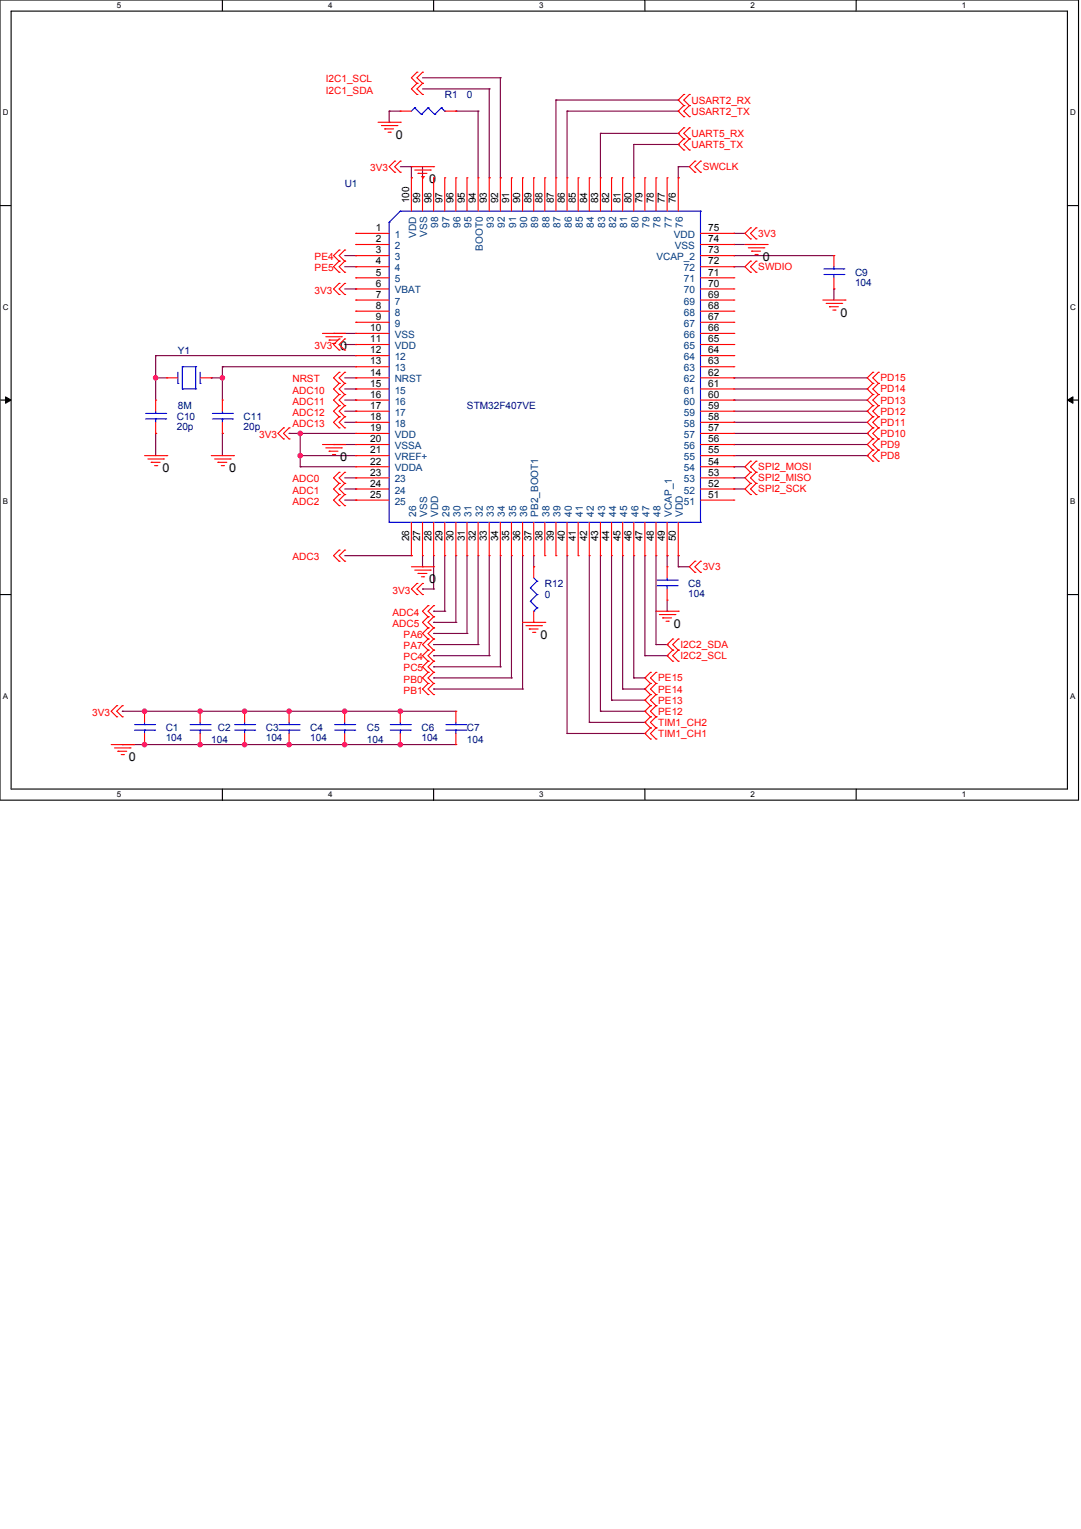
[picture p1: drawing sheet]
<svg xmlns="http://www.w3.org/2000/svg" width="210mm" height="297mm" viewBox="0 0 210 297" stroke-linecap="round" stroke-linejoin="round" font-family="sans-serif">
<defs><g id="words">
<g font-size="2.4">
<text x="76.9" y="27">0</text>
<text x="83.3" y="35.6">0</text>
<text x="148.1" y="50.7">0</text>
<text x="163.2" y="61.5">0</text>
<text x="66.1" y="68">0</text>
<text x="66.1" y="89.6">0</text>
<text x="31.5" y="91.8">0</text>
<text x="44.5" y="91.8">0</text>
<text x="83.3" y="113.3">0</text>
<text x="104.9" y="124.1">0</text>
<text x="130.8" y="122">0</text>
<text x="25" y="147.9">0</text>
</g>
<g font-size="1.9" fill="#f00">
<text x="63.3" y="16">I2C1_SCL</text>
<text x="63.3" y="18.2">I2C1_SDA</text>
<text x="134.3" y="22.3">USART2_TX</text>
<text x="134.3" y="20.1">USART2_RX</text>
<text x="134.3" y="28.7">UART5_TX</text>
<text x="134.3" y="26.6">UART5_RX</text>
<text x="71.9" y="33.3">3V3</text>
<text x="136.4" y="33.1">SWCLK</text>
<text x="147.2" y="46">3V3</text>
<text x="61.1" y="50.6">PE4</text>
<text x="61.1" y="52.7">PE5</text>
<text x="147.2" y="52.5">SWDIO</text>
<text x="61.1" y="57">3V3</text>
<text x="61.1" y="67.8">3V3</text>
<text x="56.8" y="76.5">ADC10</text>
<text x="56.8" y="74.3">NRST</text>
<text x="171" y="74.1">PD15</text>
<text x="171" y="76.2">PD14</text>
<text x="56.8" y="78.6">ADC11</text>
<text x="56.8" y="80.8">ADC12</text>
<text x="56.8" y="82.9">ADC13</text>
<text x="171" y="78.4">PD13</text>
<text x="171" y="80.6">PD12</text>
<text x="171" y="82.7">PD11</text>
<text x="50.3" y="85.1">3V3</text>
<text x="171" y="84.9">PD10</text>
<text x="171" y="87">PD9</text>
<text x="171" y="89.2">PD8</text>
<text x="56.8" y="93.7">ADC0</text>
<text x="56.8" y="95.9">ADC1</text>
<text x="147.2" y="95.7">SPI2_SCK</text>
<text x="147.2" y="93.5">SPI2_MISO</text>
<text x="147.2" y="91.4">SPI2_MOSI</text>
<text x="56.8" y="98.1">ADC2</text>
<text x="56.8" y="108.8">ADC3</text>
<text x="136.4" y="110.8">3V3</text>
<text x="76.2" y="115.3">3V3</text>
<text x="76.2" y="119.6">ADC4</text>
<text x="76.2" y="121.8">ADC5</text>
<text x="78.4" y="124">PA6</text>
<text x="132.1" y="125.9">I2C2_SDA</text>
<text x="78.4" y="126.1">PA7</text>
<text x="78.4" y="128.3">PC4</text>
<text x="78.4" y="130.4">PC5</text>
<text x="132.1" y="128.1">I2C2_SCL</text>
<text x="78.4" y="132.6">PB0</text>
<text x="78.4" y="134.8">PB1</text>
<text x="127.8" y="132.4">PE15</text>
<text x="127.8" y="134.5">PE14</text>
<text x="127.8" y="136.7">PE13</text>
<text x="17.9" y="139.1">3V3</text>
<text x="127.8" y="138.9">PE12</text>
<text x="127.8" y="141">TIM1_CH2</text>
<text x="127.8" y="143.2">TIM1_CH1</text>
</g>
<g font-size="1.9" fill="#000080">
<text x="86.4" y="19">R1</text>
<text x="90.7" y="19">0</text>
<text x="66.9" y="36.3">U1</text>
<text x="166" y="53.6">C9</text>
<text x="166" y="55.5">104</text>
<text x="34.5" y="68.7">Y1</text>
<text x="34.3" y="81.6">C10</text>
<text x="34.3" y="83.6">20p</text>
<text x="34.5" y="79.5">8M</text>
<text x="47.3" y="81.6">C11</text>
<text x="47.3" y="83.6">20p</text>
<text x="90.7" y="79.5">STM32F407VE</text>
<text x="105.8" y="114">R12</text>
<text x="105.8" y="116.2">0</text>
<text x="133.6" y="114">C8</text>
<text x="133.6" y="116">104</text>
<text x="32.2" y="142.1">C1</text>
<text x="42.3" y="142.1">C2</text>
<text x="51.6" y="142.1">C3</text>
<text x="60.2" y="142.1">C4</text>
<text x="71.2" y="142.1">C5</text>
<text x="81.8" y="142.1">C6</text>
<text x="90.7" y="142.1">C7</text>
<text x="32.2" y="144">104</text>
<text x="41" y="144.3">104</text>
<text x="51.6" y="144">104</text>
<text x="60.2" y="144">104</text>
<text x="71.2" y="144.3">104</text>
<text x="81.8" y="144">104</text>
<text x="90.7" y="144.3">104</text>
</g>
<g font-size="1.9">
<text x="79.4" y="39.5" transform="rotate(-90 79.4 39.5)">100</text>
<text x="81.6" y="39.5" transform="rotate(-90 81.6 39.5)">99</text>
<text x="83.8" y="39.5" transform="rotate(-90 83.8 39.5)">98</text>
<text x="85.9" y="39.5" transform="rotate(-90 85.9 39.5)">97</text>
<text x="88.1" y="39.5" transform="rotate(-90 88.1 39.5)">96</text>
<text x="90.2" y="39.5" transform="rotate(-90 90.2 39.5)">95</text>
<text x="92.4" y="39.5" transform="rotate(-90 92.4 39.5)">94</text>
<text x="94.6" y="39.5" transform="rotate(-90 94.6 39.5)">93</text>
<text x="96.7" y="39.5" transform="rotate(-90 96.7 39.5)">92</text>
<text x="98.9" y="39.5" transform="rotate(-90 98.9 39.5)">91</text>
<text x="101" y="39.5" transform="rotate(-90 101 39.5)">90</text>
<text x="103.2" y="39.5" transform="rotate(-90 103.2 39.5)">89</text>
<text x="105.4" y="39.5" transform="rotate(-90 105.4 39.5)">88</text>
<text x="107.5" y="39.5" transform="rotate(-90 107.5 39.5)">87</text>
<text x="109.7" y="39.5" transform="rotate(-90 109.7 39.5)">86</text>
<text x="111.8" y="39.5" transform="rotate(-90 111.8 39.5)">85</text>
<text x="114" y="39.5" transform="rotate(-90 114 39.5)">84</text>
<text x="116.1" y="39.5" transform="rotate(-90 116.1 39.5)">83</text>
<text x="118.3" y="39.5" transform="rotate(-90 118.3 39.5)">82</text>
<text x="120.5" y="39.5" transform="rotate(-90 120.5 39.5)">81</text>
<text x="122.6" y="39.5" transform="rotate(-90 122.6 39.5)">80</text>
<text x="124.8" y="39.5" transform="rotate(-90 124.8 39.5)">79</text>
<text x="126.9" y="39.5" transform="rotate(-90 126.9 39.5)">78</text>
<text x="129.1" y="39.5" transform="rotate(-90 129.1 39.5)">77</text>
<text x="131.3" y="39.5" transform="rotate(-90 131.3 39.5)">76</text>
<text x="73" y="44.9">1</text>
<text x="73" y="47.1">2</text>
<text x="137.5" y="47.1">74</text>
<text x="137.5" y="44.9">75</text>
<text x="73" y="49.2">3</text>
<text x="73" y="51.4">4</text>
<text x="73" y="53.5">5</text>
<text x="137.5" y="53.5">71</text>
<text x="137.5" y="51.4">72</text>
<text x="137.5" y="49.2">73</text>
<text x="73" y="55.7">6</text>
<text x="73" y="57.9">7</text>
<text x="137.5" y="57.9">69</text>
<text x="137.5" y="55.7">70</text>
<text x="71.9" y="64.3">10</text>
<text x="73" y="60">8</text>
<text x="73" y="62.2">9</text>
<text x="137.5" y="64.3">66</text>
<text x="137.5" y="62.2">67</text>
<text x="137.5" y="60">68</text>
<text x="71.9" y="66.5">11</text>
<text x="71.9" y="68.7">12</text>
<text x="71.9" y="70.8">13</text>
<text x="137.5" y="70.8">63</text>
<text x="137.5" y="68.7">64</text>
<text x="137.5" y="66.5">65</text>
<text x="71.9" y="73">14</text>
<text x="71.9" y="75.1">15</text>
<text x="71.9" y="77.3">16</text>
<text x="137.5" y="77.3">60</text>
<text x="137.5" y="75.1">61</text>
<text x="137.5" y="73">62</text>
<text x="71.9" y="79.4">17</text>
<text x="71.9" y="81.6">18</text>
<text x="71.9" y="83.8">19</text>
<text x="137.5" y="83.8">57</text>
<text x="137.5" y="81.6">58</text>
<text x="137.5" y="79.4">59</text>
<text x="71.9" y="85.9">20</text>
<text x="71.9" y="88.1">21</text>
<text x="137.5" y="88.1">55</text>
<text x="137.5" y="85.9">56</text>
<text x="71.9" y="90.2">22</text>
<text x="71.9" y="92.4">23</text>
<text x="71.9" y="94.6">24</text>
<text x="137.5" y="94.6">52</text>
<text x="137.5" y="92.4">53</text>
<text x="137.5" y="90.2">54</text>
<text x="71.9" y="96.7">25</text>
<text x="137.5" y="96.7">51</text>
<text x="79.4" y="105.2" transform="rotate(-90 79.4 105.2)">26</text>
<text x="81.6" y="105.2" transform="rotate(-90 81.6 105.2)">27</text>
<text x="83.8" y="105.2" transform="rotate(-90 83.8 105.2)">28</text>
<text x="85.9" y="105.2" transform="rotate(-90 85.9 105.2)">29</text>
<text x="88.1" y="105.2" transform="rotate(-90 88.1 105.2)">30</text>
<text x="90.2" y="105.2" transform="rotate(-90 90.2 105.2)">31</text>
<text x="92.4" y="105.2" transform="rotate(-90 92.4 105.2)">32</text>
<text x="94.6" y="105.2" transform="rotate(-90 94.6 105.2)">33</text>
<text x="96.7" y="105.2" transform="rotate(-90 96.7 105.2)">34</text>
<text x="98.9" y="105.2" transform="rotate(-90 98.9 105.2)">35</text>
<text x="101" y="105.2" transform="rotate(-90 101 105.2)">36</text>
<text x="103.2" y="105.2" transform="rotate(-90 103.2 105.2)">37</text>
<text x="105.4" y="105.2" transform="rotate(-90 105.4 105.2)">38</text>
<text x="107.5" y="105.2" transform="rotate(-90 107.5 105.2)">39</text>
<text x="109.7" y="105.2" transform="rotate(-90 109.7 105.2)">40</text>
<text x="111.8" y="105.2" transform="rotate(-90 111.8 105.2)">41</text>
<text x="114" y="105.2" transform="rotate(-90 114 105.2)">42</text>
<text x="116.1" y="105.2" transform="rotate(-90 116.1 105.2)">43</text>
<text x="118.3" y="105.2" transform="rotate(-90 118.3 105.2)">44</text>
<text x="120.5" y="105.2" transform="rotate(-90 120.5 105.2)">45</text>
<text x="122.6" y="105.2" transform="rotate(-90 122.6 105.2)">46</text>
<text x="124.8" y="105.2" transform="rotate(-90 124.8 105.2)">47</text>
<text x="126.9" y="105.2" transform="rotate(-90 126.9 105.2)">48</text>
<text x="129.1" y="105.2" transform="rotate(-90 129.1 105.2)">49</text>
<text x="131.3" y="105.2" transform="rotate(-90 131.3 105.2)">50</text>
</g>
<g font-size="1.9" fill="#004080">
<text x="76.6" y="46.2">1</text>
<text x="80.8" y="46.2" transform="rotate(-90 80.8 46.2)">VDD</text>
<text x="82.9" y="46" transform="rotate(-90 82.9 46)">VSS</text>
<text x="85.1" y="44.3" transform="rotate(-90 85.1 44.3)">98</text>
<text x="87.3" y="44.3" transform="rotate(-90 87.3 44.3)">97</text>
<text x="89.4" y="44.3" transform="rotate(-90 89.4 44.3)">96</text>
<text x="91.6" y="44.3" transform="rotate(-90 91.6 44.3)">95</text>
<text x="95.9" y="44.3" transform="rotate(-90 95.9 44.3)">93</text>
<text x="98.1" y="44.3" transform="rotate(-90 98.1 44.3)">92</text>
<text x="100.2" y="44.3" transform="rotate(-90 100.2 44.3)">91</text>
<text x="102.4" y="44.3" transform="rotate(-90 102.4 44.3)">90</text>
<text x="104.5" y="44.3" transform="rotate(-90 104.5 44.3)">89</text>
<text x="106.7" y="44.3" transform="rotate(-90 106.7 44.3)">88</text>
<text x="108.8" y="44.3" transform="rotate(-90 108.8 44.3)">87</text>
<text x="111" y="44.3" transform="rotate(-90 111 44.3)">86</text>
<text x="113.2" y="44.3" transform="rotate(-90 113.2 44.3)">85</text>
<text x="115.3" y="44.3" transform="rotate(-90 115.3 44.3)">84</text>
<text x="117.5" y="44.3" transform="rotate(-90 117.5 44.3)">83</text>
<text x="119.6" y="44.3" transform="rotate(-90 119.6 44.3)">82</text>
<text x="121.8" y="44.3" transform="rotate(-90 121.8 44.3)">81</text>
<text x="124" y="44.3" transform="rotate(-90 124 44.3)">80</text>
<text x="126.1" y="44.3" transform="rotate(-90 126.1 44.3)">79</text>
<text x="128.3" y="44.3" transform="rotate(-90 128.3 44.3)">78</text>
<text x="130.4" y="44.3" transform="rotate(-90 130.4 44.3)">77</text>
<text x="130.8" y="46.2">VDD</text>
<text x="132.6" y="44.3" transform="rotate(-90 132.6 44.3)">76</text>
<text x="76.6" y="48.4">2</text>
<text x="76.6" y="50.5">3</text>
<text x="76.6" y="52.7">4</text>
<text x="93.7" y="48.7" transform="rotate(-90 93.7 48.7)">BOOT0</text>
<text x="127.5" y="50.5">VCAP_2</text>
<text x="131" y="48.4">VSS</text>
<text x="132.8" y="52.7">72</text>
<text x="76.6" y="54.9">5</text>
<text x="76.6" y="57">VBAT</text>
<text x="76.6" y="59.2">7</text>
<text x="132.8" y="59.2">69</text>
<text x="132.8" y="57">70</text>
<text x="132.8" y="54.9">71</text>
<text x="76.6" y="61.3">8</text>
<text x="76.6" y="63.5">9</text>
<text x="76.6" y="65.7">VSS</text>
<text x="132.8" y="65.7">66</text>
<text x="132.8" y="63.5">67</text>
<text x="132.8" y="61.3">68</text>
<text x="76.6" y="67.8">VDD</text>
<text x="76.6" y="70">12</text>
<text x="132.8" y="70">64</text>
<text x="132.8" y="67.8">65</text>
<text x="76.6" y="72.1">13</text>
<text x="76.6" y="74.3">NRST</text>
<text x="76.6" y="76.4">15</text>
<text x="132.8" y="76.4">61</text>
<text x="132.8" y="74.3">62</text>
<text x="132.8" y="72.1">63</text>
<text x="76.6" y="78.6">16</text>
<text x="76.6" y="80.8">17</text>
<text x="76.6" y="82.9">18</text>
<text x="132.8" y="82.9">58</text>
<text x="132.8" y="80.8">59</text>
<text x="132.8" y="78.6">60</text>
<text x="76.6" y="85.1">VDD</text>
<text x="76.6" y="87.2">VSSA</text>
<text x="76.6" y="89.4">VREF+</text>
<text x="132.8" y="89.4">55</text>
<text x="132.8" y="87.2">56</text>
<text x="132.8" y="85.1">57</text>
<text x="76.6" y="91.6">VDDA</text>
<text x="76.6" y="93.7">23</text>
<text x="76.6" y="95.9">24</text>
<text x="132.8" y="95.9">52</text>
<text x="132.8" y="93.7">53</text>
<text x="132.8" y="91.6">54</text>
<text x="76.6" y="98">25</text>
<text x="80.8" y="100.4" transform="rotate(-90 80.8 100.4)">26</text>
<text x="82.9" y="100.4" transform="rotate(-90 82.9 100.4)">VSS</text>
<text x="85.1" y="100.4" transform="rotate(-90 85.1 100.4)">VDD</text>
<text x="87.3" y="100.4" transform="rotate(-90 87.3 100.4)">29</text>
<text x="89.4" y="100.4" transform="rotate(-90 89.4 100.4)">30</text>
<text x="91.6" y="100.4" transform="rotate(-90 91.6 100.4)">31</text>
<text x="93.7" y="100.4" transform="rotate(-90 93.7 100.4)">32</text>
<text x="95.9" y="100.4" transform="rotate(-90 95.9 100.4)">33</text>
<text x="98.1" y="100.4" transform="rotate(-90 98.1 100.4)">34</text>
<text x="100.2" y="100.4" transform="rotate(-90 100.2 100.4)">35</text>
<text x="102.4" y="100.4" transform="rotate(-90 102.4 100.4)">36</text>
<text x="104.5" y="100.4" transform="rotate(-90 104.5 100.4)">PB2_BOOT1</text>
<text x="106.7" y="100.4" transform="rotate(-90 106.7 100.4)">38</text>
<text x="108.8" y="100.4" transform="rotate(-90 108.8 100.4)">39</text>
<text x="111" y="100.4" transform="rotate(-90 111 100.4)">40</text>
<text x="113.2" y="100.4" transform="rotate(-90 113.2 100.4)">41</text>
<text x="115.3" y="100.4" transform="rotate(-90 115.3 100.4)">42</text>
<text x="117.5" y="100.4" transform="rotate(-90 117.5 100.4)">43</text>
<text x="119.6" y="100.4" transform="rotate(-90 119.6 100.4)">44</text>
<text x="121.8" y="100.4" transform="rotate(-90 121.8 100.4)">45</text>
<text x="124" y="100.4" transform="rotate(-90 124 100.4)">46</text>
<text x="126.1" y="100.4" transform="rotate(-90 126.1 100.4)">47</text>
<text x="128.3" y="100.4" transform="rotate(-90 128.3 100.4)">48</text>
<text x="130.4" y="100.4" transform="rotate(-90 130.4 100.4)">VCAP_1</text>
<text x="132.6" y="100.4" transform="rotate(-90 132.6 100.4)">VDD</text>
<text x="132.8" y="98">51</text>
</g>
<g font-size="1.5">
<text x="22.7" y="1.6">5</text>
<text x="63.7" y="1.6">4</text>
<text x="104.7" y="1.6">3</text>
<text x="145.7" y="1.6">2</text>
<text x="186.8" y="1.6">1</text>
<text x=".5" y="22.4">D</text>
<text x="207.8" y="22.4">D</text>
<text x=".5" y="60.2">C</text>
<text x="207.8" y="60.2">C</text>
<text x=".5" y="98">B</text>
<text x="207.8" y="98">B</text>
<text x=".5" y="135.8">A</text>
<text x="207.8" y="135.8">A</text>
<text x="22.7" y="154.9">5</text>
<text x="63.7" y="154.9">4</text>
<text x="104.7" y="154.9">3</text>
<text x="145.7" y="154.9">2</text>
<text x="186.8" y="154.9">1</text>
</g>
</g></defs>
<path d="M0 0h209.4v155.4h-209.4zM2.2 2.2h205.1v151.1h-205.1z" fill="none" stroke="#000" stroke-width=".22"/>
<g fill="#fff">
<path d="M22.7 .2h.8v1.7h-.8z"/>
<path d="M22.7 153.5h.8v1.7h-.8z"/>
</g>
<path d="M43.2 0v2.2M43.2 153.3v2.1" fill="none" stroke="#000" stroke-width=".22"/>
<g fill="#fff">
<path d="M63.7 .2h.9v1.7h-.9z"/>
<path d="M63.7 153.5h.9v1.7h-.9z"/>
</g>
<path d="M84.2 0v2.2M84.2 153.3v2.1" fill="none" stroke="#000" stroke-width=".22"/>
<g fill="#fff">
<path d="M104.7 .2h.9v1.7h-.9z"/>
<path d="M104.7 153.5h.9v1.7h-.9z"/>
</g>
<path d="M125.2 0v2.2M125.2 153.3v2.1" fill="none" stroke="#000" stroke-width=".22"/>
<g fill="#fff">
<path d="M145.7 .2h.9v1.7h-.9z"/>
<path d="M145.7 153.5h.9v1.7h-.9z"/>
</g>
<path d="M166.2 0v2.2M166.2 153.3v2.1" fill="none" stroke="#000" stroke-width=".22"/>
<g fill="#fff">
<path d="M186.8 .2h.8v1.7h-.8z"/>
<path d="M186.8 153.5h.8v1.7h-.8z"/>
<path d="M.5 21.1h1.2v1.7h-1.2z"/>
<path d="M207.8 21.1h1.1v1.7h-1.1z"/>
<path d="M.5 58.8h1.2v1.7h-1.2z"/>
<path d="M207.8 58.8h1.1v1.7h-1.1z"/>
</g>
<path d="M0 39.9h2.2M207.3 39.9h2.1" fill="none" stroke="#000" stroke-width=".22"/>
<g fill="#fff">
<path d="M.5 96.6h1.1v1.7h-1.1z"/>
<path d="M207.8 96.6h1v1.7h-1z"/>
</g>
<path d="M0 77.7h2.2M207.3 77.7h2.1" fill="none" stroke="#000" stroke-width=".22"/>
<path d="M1.1 77.1l1.1 .6-1.1 .6zM207.3 77.7l1-.6v1.2z" fill="#000"/>
<path d="M1.1 77.1l1.1 .6-1.1 .6zM207.3 77.7l1-.6v1.2z" fill="none" stroke="#000" stroke-width=".19"/>
<g fill="#fff">
<path d="M.5 134.4h1.1v1.7h-1.1z"/>
<path d="M207.8 134.4h1v1.7h-1z"/>
</g>
<path d="M0 115.5h2.2M207.3 115.5h2.1" fill="none" stroke="#000" stroke-width=".22"/>
<path d="M30.2 73.4h.1M30.2 73.4h2.2M30.2 73.4v4.3" fill="none" stroke="#800040" stroke-width=".22"/>
<circle cx="30.2" cy="73.4" r=".43" fill="#f0f"/>
<circle cx="30.2" cy="73.4" r=".43" fill="none" stroke="#f0f" stroke-width=".22"/>
<path d="M43.2 73.4h.1M43.2 73.4v4.3M30.2 84.2h.1M30.2 84.2v4.3M43.2 84.2h.1M43.2 84.2v4.3" fill="none" stroke="#800040" stroke-width=".22"/>
<circle cx="43.2" cy="73.4" r=".43" fill="#f0f"/>
<circle cx="43.2" cy="73.4" r=".43" fill="none" stroke="#f0f" stroke-width=".22"/>
<path d="M30.2 69.1h.1M30.2 69.1h38.9M41 73.4h.1M41 73.4h2.2M43.2 71.2h.1M43.2 71.2h25.9M23.7 144.7h.1M23.7 144.7h4.4M38.9 144.7h.1M38.9 144.7h8.6" fill="none" stroke="#800040" stroke-width=".22"/>
<circle cx="38.9" cy="144.6" r=".43" fill="#f0f"/>
<circle cx="38.9" cy="144.6" r=".43" fill="none" stroke="#f0f" stroke-width=".22"/>
<path d="M28.1 144.7h.1M28.1 144.7h10.8" fill="none" stroke="#800040" stroke-width=".22"/>
<circle cx="28.1" cy="144.6" r=".43" fill="#f0f"/>
<circle cx="28.1" cy="144.6" r=".43" fill="none" stroke="#f0f" stroke-width=".22"/>
<path d="M47.5 144.7h.1M47.5 144.7h8.6" fill="none" stroke="#800040" stroke-width=".22"/>
<circle cx="47.5" cy="144.6" r=".43" fill="#f0f"/>
<circle cx="47.5" cy="144.6" r=".43" fill="none" stroke="#f0f" stroke-width=".22"/>
<path d="M77.7 144.7h.1M77.7 144.7h10.8" fill="none" stroke="#800040" stroke-width=".22"/>
<circle cx="77.7" cy="144.6" r=".43" fill="#f0f"/>
<circle cx="77.7" cy="144.6" r=".43" fill="none" stroke="#f0f" stroke-width=".22"/>
<path d="M56.1 144.7h.1M56.1 144.7h10.8" fill="none" stroke="#800040" stroke-width=".22"/>
<circle cx="56.1" cy="144.6" r=".43" fill="#f0f"/>
<circle cx="56.1" cy="144.6" r=".43" fill="none" stroke="#f0f" stroke-width=".22"/>
<path d="M23.7 138.2h.1M23.7 138.2h15.2M28.1 138.2h.1" fill="none" stroke="#800040" stroke-width=".22"/>
<circle cx="28.1" cy="138.2" r=".43" fill="#f0f"/>
<circle cx="28.1" cy="138.2" r=".43" fill="none" stroke="#f0f" stroke-width=".22"/>
<path d="M56.1 138.2h.1M56.1 138.2h10.8" fill="none" stroke="#800040" stroke-width=".22"/>
<circle cx="56.1" cy="138.2" r=".43" fill="#f0f"/>
<circle cx="56.1" cy="138.2" r=".43" fill="none" stroke="#f0f" stroke-width=".22"/>
<path d="M77.7 138.2h.1M77.7 138.2h10.8" fill="none" stroke="#800040" stroke-width=".22"/>
<circle cx="77.7" cy="138.2" r=".43" fill="#f0f"/>
<circle cx="77.7" cy="138.2" r=".43" fill="none" stroke="#f0f" stroke-width=".22"/>
<path d="M38.9 138.2h.1M38.9 138.2h8.6" fill="none" stroke="#800040" stroke-width=".22"/>
<circle cx="38.9" cy="138.2" r=".43" fill="#f0f"/>
<circle cx="38.9" cy="138.2" r=".43" fill="none" stroke="#f0f" stroke-width=".22"/>
<path d="M47.5 138.2h.1M47.5 138.2h8.6" fill="none" stroke="#800040" stroke-width=".22"/>
<circle cx="47.5" cy="138.2" r=".43" fill="#f0f"/>
<circle cx="47.5" cy="138.2" r=".43" fill="none" stroke="#f0f" stroke-width=".22"/>
<g fill="none" stroke="#800040" stroke-width=".22">
<path d="M82 34.5h.1M82 32.4v2.1M66.9 56.1h2.2M69.1 56.1h.1M142.5 49.7h.1M142.5 47.5h.1M142.5 49.7h19.4M142.5 47.5h4.3M161.9 56.1h.1M161.9 56.1v2.2M30.2 69.1h.1M30.2 69.1v4.3"/>
<path d="M43.2 71.2h.1M43.2 71.2v2.2M64.8 64.8h.1M64.8 64.8h4.3M66.9 66.9h2.2M66.9 75.6h2.2M66.9 77.7h2.2M66.9 79.9h2.2M69.1 66.9h.1M69.1 75.6h.1M69.1 77.7h.1M69.1 79.9h.1"/>
<path d="M58.3 84.2h.1M58.3 84.2h10.8M64.8 86.4h.1M64.8 86.4h4.3M66.9 82h2.2M66.9 92.8h2.2M66.9 95h2.2M66.9 97.2h2.2M69.1 82h.1M69.1 92.8h.1M69.1 95h.1M69.1 97.2h.1"/>
<path d="M66.9 108h13M79.9 108h.1M82 110.1h.1M82 108v2.1M129.5 118.7h.1M129.5 108h.1M129.5 108v2.1M129.5 116.6v2.1"/>
</g>
<circle cx="58.3" cy="84.2" r=".43" fill="#f0f"/>
<circle cx="58.3" cy="84.2" r=".43" fill="none" stroke="#f0f" stroke-width=".22"/>
<path d="M56.1 84.2h.1M56.1 84.2h2.2M58.3 88.5h.1M58.3 84.2h.1M58.3 90.7h.1M58.3 88.5h10.8M58.3 84.2v6.5M58.3 90.7h10.8" fill="none" stroke="#800040" stroke-width=".22"/>
<circle cx="58.3" cy="88.5" r=".43" fill="#f0f"/>
<circle cx="58.3" cy="88.5" r=".43" fill="none" stroke="#f0f" stroke-width=".22"/>
<path d="M66.9 144.7h.1M66.9 144.7h10.8" fill="none" stroke="#800040" stroke-width=".22"/>
<circle cx="66.9" cy="144.6" r=".43" fill="#f0f"/>
<circle cx="66.9" cy="144.6" r=".43" fill="none" stroke="#f0f" stroke-width=".22"/>
<path d="M66.9 138.2h.1M66.9 138.2h10.8" fill="none" stroke="#800040" stroke-width=".22"/>
<circle cx="66.9" cy="138.2" r=".43" fill="#f0f"/>
<circle cx="66.9" cy="138.2" r=".43" fill="none" stroke="#f0f" stroke-width=".22"/>
<g fill="none" stroke="#800040" stroke-width=".22">
<path d="M82 17.3h13M82 15.1h15.2M95 17.3h.1M95 17.3v17.2M97.2 15.1h.1M97.2 15.1v19.4M107.9 19.4h.1M107.9 19.4v15.1M107.9 19.4h23.8M131.7 19.4h.1M75.6 21.6h.1M75.6 23.7h.1"/>
<path d="M75.6 21.6h2.1M75.6 21.6v2.1M77.7 32.4h2.2M79.9 32.4h.1M79.9 34.5h.1M79.9 32.4v2.1M88.5 21.6h.1M88.5 21.6h4.3M92.8 21.6h.1M92.8 21.6v12.9M95 34.5h.1M97.2 34.5h.1"/>
<path d="M110.1 21.6h.1M110.1 21.6v12.9M110.1 21.6h21.6M116.6 25.9h.1M116.6 25.9v8.6M116.6 25.9h15.1M123.1 28.1h.1M123.1 28.1v6.4M123.1 28.1h8.6M131.7 32.4h.1M131.7 34.5h.1M131.7 28.1h.1"/>
<path d="M131.7 25.9h.1M131.7 21.6h.1M131.7 32.4v2.1M131.7 32.4h2.2M66.9 51.8h2.2M66.9 49.7h2.2M69.1 51.8h.1M69.1 49.7h.1M142.5 51.8h.1M142.5 45.3h.1M142.5 51.8h2.2M142.5 45.3h2.2"/>
<path d="M66.9 73.4h2.2M69.1 73.4h.1M142.5 73.4h.1M142.5 77.7h.1M142.5 73.4h25.9M142.5 75.6h25.9M142.5 77.7h25.9M142.5 79.9h25.9M168.4 75.6h.1M168.4 79.9h.1M142.5 90.7h.1M142.5 92.8h.1"/>
<path d="M142.5 95h.1M142.5 82h.1M142.5 86.4h.1M142.5 90.7h2.2M142.5 92.8h2.2M142.5 95h2.2M142.5 82h25.9M142.5 84.2h25.9M142.5 86.4h25.9M142.5 88.5h25.9M168.4 84.2h.1M168.4 88.5h.1"/>
<path d="M82 114.4h.1M82 114.4h2.2M84.2 114.4h.1M84.2 118.7h.1M84.2 108v6.4M84.2 118.7h2.2M86.4 118.7h.1M86.4 108v10.7M88.5 108v12.9M90.7 108v15.1M92.8 108v17.2M95 108v19.4"/>
<path d="M97.2 108v21.5M99.3 108v23.7M101.5 108v25.9M103.6 110.1h.1M103.6 108v2.1M110.1 108v34.5M114.4 108v32.3M116.6 108v30.2M118.7 108v28M120.9 108v25.9M123.1 108v23.7M125.2 108v19.4"/>
<path d="M127.4 108v17.2M131.7 110.1h.1M131.7 108h.1M131.7 110.1h2.2M131.7 108v2.1M84.2 120.9h.1M84.2 123.1h.1M84.2 125.2h.1M84.2 127.4h.1M84.2 129.5h.1M84.2 131.7h.1M84.2 133.9h.1"/>
<path d="M84.2 125.2h8.6M84.2 127.4h10.8M84.2 131.7h15.1M84.2 133.9h17.3M84.2 120.9h4.3M84.2 123.1h6.5M84.2 129.5h13M88.5 120.9h.1M90.7 123.1h.1M92.8 125.2h.1M95 127.4h.1M97.2 129.5h.1"/>
<path d="M99.3 131.7h.1M101.5 133.9h.1M116.6 138.2h.1M116.6 138.2h8.6M118.7 136h.1M118.7 136h6.5M120.9 133.9h.1M120.9 133.9h4.3M123.1 131.7h.1M123.1 131.7h2.1M125.2 127.4h.1M125.2 131.7h.1"/>
<path d="M125.2 133.9h.1M125.2 136h.1M125.2 138.2h.1M125.2 127.4h4.3M127.4 125.2h.1M127.4 125.2h2.1M129.5 125.2h.1M129.5 127.4h.1M110.1 142.5h.1M110.1 142.5h15.1M114.4 140.3h.1M114.4 140.3h10.8"/>
<path d="M125.2 140.3h.1M125.2 142.5h.1"/>
</g>
<g fill="none" stroke="#f00" stroke-width=".22">
<path d="M81 16.2h.1M81 18.4h.1M81 14h.1M81 16.2l-1.1 1.1 1.1 1.1M81 14l-1.1 1.1 1.1 1.1M82 16.2h.1M82 18.4h.1M82 14h.1M82 16.2l-1 1.1 1 1.1M82 14l-1 1.1 1 1.1M132.8 18.4h.1M132.8 18.4l-1.1 1 1.1 1.1"/>
<path d="M133.9 18.4h.1M133.9 18.4l-1.1 1 1.1 1.1M73.4 23.7h4.3M74.1 24.4h3M74.7 25h.1M74.7 25h1.7M75.3 25.7h.5M75.8 25.7h.1M76.6 31.3h.1M76.6 33.5h.1M76.6 31.3l-1 1.1 1 1.1M77.1 24.4h.1"/>
<path d="M77.7 23.7h.1M77.7 31.3h.1M77.7 33.5h.1M77.7 21.6h.1M77.7 31.3l-1.1 1.1 1.1 1.1M77.7 21.6h2.2M79.9 34.5h.1M79.9 32.4h4.3M79.9 34.5v6.5M80.5 33h3.1M81.2 33.7h.1M81.2 33.7h1.7"/>
<path d="M81.8 34.3h.5M82 34.5h.1M82 34.5v6.5M82.3 34.3h.1M83.6 33h.1M84.2 32.4h.1M84.2 34.5h.1M84.2 34.5v6.5M86.4 34.5h.1M86.4 34.5v6.5M86.4 21.6h2.1M88.5 34.5h.1"/>
<path d="M88.5 21.6h.1M88.5 34.5v6.5M90.7 34.5h.1M90.7 34.5v6.5M92.8 34.5h.1M92.8 34.5v6.5M95 34.5h.1M95 34.5v6.5M97.2 34.5h.1M97.2 34.5v6.5M99.3 34.5h.1M99.3 34.5v6.5"/>
<path d="M101.5 34.5h.1M101.5 34.5v6.5M103.6 34.5h.1M103.6 34.5v6.5M105.8 34.5h.1M105.8 34.5v6.5M107.9 34.5h.1M107.9 34.5v6.5M110.1 34.5h.1M110.1 34.5v6.5M112.3 34.5h.1M112.3 34.5v6.5"/>
<path d="M114.4 34.5h.1M114.4 34.5v6.5M116.6 34.5h.1M116.6 34.5v6.5M118.7 34.5h.1M118.7 34.5v6.5M120.9 34.5h.1M120.9 34.5v6.5M123.1 34.5h.1M123.1 34.5v6.5M125.2 34.5h.1M125.2 34.5v6.5"/>
<path d="M127.4 34.5h.1M127.4 34.5v6.5M129.5 34.5h.1M129.5 34.5v6.5M131.7 34.5h.1M131.7 34.5v6.5M132.8 27h.1M132.8 29.1h.1M132.8 24.8h.1M132.8 20.5h.1M132.8 22.7h.1M132.8 24.8l-1.1 1.1 1.1 1.1"/>
<path d="M132.8 27l-1.1 1.1 1.1 1M132.8 20.5l-1.1 1.1 1.1 1.1M133.9 29.1h.1M133.9 27h.1M133.9 24.8h.1M133.9 22.7h.1M133.9 20.5h.1M133.9 27l-1.1 1.1 1.1 1M133.9 24.8l-1.1 1.1 1.1 1.1M133.9 20.5l-1.1 1.1 1.1 1.1M134.9 31.3h.1M134.9 33.5h.1"/>
<path d="M134.9 31.3l-1 1.1 1 1.1M136 33.5h.1M136 31.3h.1M136 31.3l-1.1 1.1 1.1 1.1M65.8 55.1h.1M65.8 57.2h.1M65.8 48.6h.1M65.8 50.7h.1M65.8 52.9h.1M65.8 55.1l-1 1 1 1.1M65.8 48.6l-1 1.1 1 1M65.8 50.7l-1 1.1 1 1.1"/>
<path d="M66.9 55.1h.1M66.9 57.2h.1M66.9 48.6h.1M66.9 50.7h.1M66.9 52.9h.1M66.9 55.1l-1.1 1 1.1 1.1M66.9 48.6l-1.1 1.1 1.1 1M66.9 50.7l-1.1 1.1 1.1 1.1M69.1 45.3h.1M69.1 47.5h.1M69.1 49.7h.1M69.1 51.8h.1"/>
<path d="M69.1 54h.1M69.1 56.1h.1M69.1 58.3h.1M69.1 58.3h6.5M69.1 47.5h6.5M69.1 45.3h6.5M69.1 49.7h6.5M69.1 51.8h6.5M69.1 54h6.5M69.1 56.1h6.5M136 58.3h6.5M136 47.5h6.5"/>
<path d="M136 45.3h6.5M136 49.7h6.5M136 51.8h6.5M136 54h6.5M136 56.1h6.5M142.5 58.3h.1M142.5 56.1h.1M142.5 54h.1M142.5 51.8h.1M142.5 49.7h.1M142.5 47.5h.1M142.5 45.3h.1"/>
<path d="M144.7 47.5h4.3M145.3 48.1h3M145.7 50.7h.1M145.7 52.9h.1M145.7 44.3h.1M145.7 46.4h.1M145.7 50.7l-1 1.1 1 1.1M145.7 44.3l-1 1 1 1.1M145.9 48.8h.1M145.9 48.8h1.8M146.6 49.4h.4M146.8 52.9h.1"/>
<path d="M146.8 50.7h.1M146.8 46.4h.1M146.8 44.3h.1M146.8 50.7l-1.1 1.1 1.1 1.1M146.8 44.3l-1.1 1 1.1 1.1M147 49.4h.1M148.3 48.1h.1M149 47.5h.1M159.8 58.3h4.3M160.4 58.9h3M161.1 59.6h.1M161.1 59.6h1.7"/>
<path d="M161.9 49.7h.1M161.9 56.1h.1M161.9 49.7v2.1M161.9 54v2.1M163.4 58.9h.1M164.1 58.3h.1M30.2 77.7h.1M30.2 77.7v2.2M32.4 73.4h.1M32.4 73.4h2.1M38.9 73.4h2.1M41 73.4h.1"/>
<path d="M43.2 77.7h.1M43.2 77.7v2.2M62.6 64.8h4.3M63.3 65.4h3M63.9 66.1h.1M63.9 66.1h1.7M64.6 66.7h.4M65 66.7h.1M65.8 65.8h.1M65.8 68h.1M65.8 74.5h.1M65.8 76.6h.1"/>
<path d="M65.8 78.8h.1M65.8 72.3h.1M65.8 65.8l-1 1.1 1 1.1M65.8 74.5l-1 1.1 1 1M65.8 76.6l-1 1.1 1 1.1M65.8 78.8l-1 1.1 1 1.1M65.8 72.3l-1 1.1 1 1.1M66.3 65.4h.1M66.9 64.8h.1M66.9 65.8h.1M66.9 68h.1M66.9 74.5h.1"/>
<path d="M66.9 76.6h.1M66.9 78.8h.1M66.9 72.3h.1M66.9 65.8l-1.1 1.1 1.1 1.1M66.9 74.5l-1.1 1.1 1.1 1M66.9 76.6l-1.1 1.1 1.1 1.1M66.9 78.8l-1.1 1.1 1.1 1.1M66.9 72.3l-1.1 1.1 1.1 1.1M69.1 60.5h.1M69.1 62.6h.1M69.1 64.8h.1M69.1 66.9h.1"/>
<path d="M69.1 69.1h.1M69.1 71.2h.1M69.1 73.4h.1M69.1 75.6h.1M69.1 77.7h.1M69.1 79.9h.1M69.1 64.8h6.5M69.1 60.5h6.5M69.1 62.6h6.5M69.1 66.9h6.5M69.1 69.1h6.5M69.1 71.2h6.5"/>
<path d="M69.1 73.4h6.5M69.1 75.6h6.5M69.1 77.7h6.5M69.1 79.9h6.5M136 64.8h6.5M136 60.5h6.5M136 62.6h6.5M136 66.9h6.5M136 69.1h6.5M136 71.2h6.5M136 73.4h6.5M136 75.6h6.5"/>
<path d="M136 77.7h6.5M136 79.9h6.5M142.5 79.9h.1M142.5 77.7h.1M142.5 75.6h.1M142.5 73.4h.1M142.5 71.2h.1M142.5 69.1h.1M142.5 66.9h.1M142.5 64.8h.1M142.5 62.6h.1M142.5 60.5h.1"/>
<path d="M161.7 60.2h.4M162.1 60.2h.1M169.5 72.3h.1M169.5 74.5h.1M169.5 76.6h.1M169.5 78.8h.1M169.5 74.5l-1.1 1.1 1.1 1M169.5 72.3l-1.1 1.1 1.1 1.1M169.5 76.6l-1.1 1.1 1.1 1.1M169.5 78.8l-1.1 1.1 1.1 1.1M170.6 74.5h.1M170.6 72.3h.1"/>
<path d="M170.6 76.6h.1M170.6 78.8h.1M170.6 74.5l-1.1 1.1 1.1 1M170.6 72.3l-1.1 1.1 1.1 1.1M170.6 76.6l-1.1 1.1 1.1 1.1M170.6 78.8l-1.1 1.1 1.1 1.1M28.1 88.5h4.3M28.7 89.2h3M29.4 89.8h.1M29.4 89.8h1.7M30 90.5h.4M30.2 84.2h.1"/>
<path d="M30.2 82v2.2M30.4 90.5h.1M31.7 89.2h.1M32.4 88.5h.1M41 88.5h4.3M41.7 89.2h3M42.3 89.8h.1M42.3 89.8h1.7M43 90.5h.4M43.2 84.2h.1M43.2 82v2.2M43.4 90.5h.1"/>
<path d="M44.7 89.2h.1M45.3 88.5h.1M55.1 83.1h.1M55.1 85.3h.1M55.1 83.1l-1.1 1.1 1.1 1.1M56.1 83.1h.1M56.1 85.3h.1M56.1 83.1l-1 1.1 1 1.1M62.6 86.4h4.3M63.3 87h3M63.9 87.7h.1M63.9 87.7h1.7"/>
<path d="M64.6 88.3h.4M65 88.3h.1M65.8 81h.1M65.8 83.1h.1M65.8 91.8h.1M65.8 93.9h.1M65.8 96.1h.1M65.8 98.2h.1M65.8 93.9l-1 1.1 1 1.1M65.8 81l-1 1 1 1.1M65.8 91.8l-1 1 1 1.1M65.8 96.1l-1 1.1 1 1"/>
<path d="M66.3 87h.1M66.9 86.4h.1M66.9 81h.1M66.9 83.1h.1M66.9 91.8h.1M66.9 93.9h.1M66.9 96.1h.1M66.9 98.2h.1M66.9 93.9l-1.1 1.1 1.1 1.1M66.9 81l-1.1 1 1.1 1.1M66.9 91.8l-1.1 1 1.1 1.1M66.9 96.1l-1.1 1.1 1.1 1"/>
<path d="M69.1 82h.1M69.1 84.2h.1M69.1 86.4h.1M69.1 88.5h.1M69.1 90.7h.1M69.1 92.8h.1M69.1 95h.1M69.1 97.2h.1M69.1 88.5h6.5M69.1 86.4h6.5M69.1 82h6.5M69.1 84.2h6.5"/>
<path d="M69.1 90.7h6.5M69.1 92.8h6.5M69.1 95h6.5M69.1 97.2h6.5M136 88.5h6.5M136 86.4h6.5M136 82h6.5M136 84.2h6.5M136 90.7h6.5M136 92.8h6.5M136 95h6.5M136 97.2h6.5"/>
<path d="M142.5 97.2h.1M142.5 95h.1M142.5 92.8h.1M142.5 90.7h.1M142.5 88.5h.1M142.5 86.4h.1M142.5 84.2h.1M142.5 82h.1M145.7 93.9h.1M145.7 96.1h.1M145.7 91.8h.1M145.7 89.6h.1"/>
<path d="M145.7 93.9l-1 1.1 1 1.1M145.7 91.8l-1 1 1 1.1M145.7 89.6l-1 1.1 1 1.1M146.8 96.1h.1M146.8 93.9h.1M146.8 91.8h.1M146.8 89.6h.1M146.8 93.9l-1.1 1.1 1.1 1.1M146.8 91.8l-1.1 1 1.1 1.1M146.8 89.6l-1.1 1.1 1.1 1.1M169.5 81h.1M169.5 83.1h.1"/>
<path d="M169.5 85.3h.1M169.5 87.4h.1M169.5 89.6h.1M169.5 85.3l-1.1 1.1 1.1 1M169.5 81l-1.1 1 1.1 1.1M169.5 83.1l-1.1 1.1 1.1 1.1M169.5 87.4l-1.1 1.1 1.1 1.1M170.6 81h.1M170.6 83.1h.1M170.6 85.3h.1M170.6 87.4h.1M170.6 89.6h.1"/>
<path d="M170.6 85.3l-1.1 1.1 1.1 1M170.6 87.4l-1.1 1.1 1.1 1.1M170.6 81l-1.1 1 1.1 1.1M170.6 83.1l-1.1 1.1 1.1 1.1M65.8 106.9h.1M65.8 109h.1M65.8 106.9l-1 1.1 1 1M66.9 106.9h.1M66.9 109h.1M66.9 106.9l-1.1 1.1 1.1 1M79.9 108h.1M79.9 110.1h4.3"/>
<path d="M79.9 101.5v6.5M80.5 110.8h3.1M81 113.3h.1M81 115.5h.1M81 113.3l-1.1 1.1 1.1 1.1M81.2 111.4h.1M81.2 111.4h1.7M81.8 112.1h.5M82 113.3h.1M82 115.5h.1M82 108h.1M82 113.3l-1 1.1 1 1.1"/>
<path d="M82 101.5v6.5M82.3 112.1h.1M83.1 117.7h.1M83.1 119.8h.1M83.1 117.7l-1.1 1 1.1 1.1M83.1 119.8l-1.1 1.1 1.1 1.1M83.6 110.8h.1M84.2 110.1h.1M84.2 117.7h.1M84.2 119.8h.1M84.2 108h.1M84.2 117.7l-1.1 1 1.1 1.1"/>
<path d="M84.2 119.8l-1.1 1.1 1.1 1.1M84.2 101.5v6.5M86.4 108h.1M86.4 101.5v6.5M88.5 108h.1M88.5 101.5v6.5M90.7 108h.1M90.7 101.5v6.5M92.8 108h.1M92.8 101.5v6.5M95 108h.1M95 101.5v6.5"/>
<path d="M97.2 108h.1M97.2 101.5v6.5M99.3 108h.1M99.3 101.5v6.5M101.5 108h.1M101.5 101.5v6.5M103.6 108h.1M103.6 110.1h.1M103.6 101.5v6.5M103.6 110.1v2.2M103.6 118.7v2.2M105.8 108h.1"/>
<path d="M105.8 101.5v6.5M107.9 108h.1M107.9 101.5v6.5M110.1 108h.1M110.1 101.5v6.5M112.3 108h.1M112.3 101.5v6.5M114.4 108h.1M114.4 101.5v6.5M116.6 108h.1M116.6 101.5v6.5M118.7 108h.1"/>
<path d="M118.7 101.5v6.5M120.9 108h.1M120.9 101.5v6.5M123.1 108h.1M123.1 101.5v6.5M125.2 108h.1M125.2 101.5v6.5M127.4 108h.1M127.4 118.7h4.3M127.4 101.5v6.5M128 119.4h3.1M129.5 110.1h.1"/>
<path d="M129.5 116.6h.1M129.5 108h.1M129.5 101.5v6.5M129.5 110.1v2.2M129.5 114.4v2.2M131.1 119.4h.1M131.7 118.7h.1M131.7 108h.1M131.7 101.5v6.5M134.9 109h.1M134.9 111.2h.1M134.9 109l-1 1.1 1 1.1"/>
<path d="M136 111.2h.1M136 109h.1M136 109l-1.1 1.1 1.1 1.1M22.7 137.1h.1M22.7 139.3h.1M22.7 137.1l-1.1 1.1 1.1 1.1M23.7 137.1h.1M23.7 139.3h.1M23.7 137.1l-1 1.1 1 1.1M28.1 138.2h.1M28.1 138.2v2.1M38.9 138.2h.1"/>
<path d="M38.9 138.2v2.1M47.5 138.2h.1M47.5 138.2v2.1M56.1 138.2h.1M56.1 138.2v2.1M66.9 138.2h.1M66.9 138.2v2.1M77.7 138.2h.1M77.7 138.2v2.1M83.1 130.6h.1M83.1 132.8h.1M83.1 122h.1"/>
<path d="M83.1 124.1h.1M83.1 126.3h.1M83.1 128.5h.1M83.1 134.9h.1M83.1 124.1l-1.1 1.1 1.1 1.1M83.1 130.6l-1.1 1.1 1.1 1.1M83.1 122l-1.1 1.1 1.1 1M83.1 126.3l-1.1 1.1 1.1 1.1M83.1 128.5l-1.1 1 1.1 1.1M83.1 132.8l-1.1 1.1 1.1 1M84.2 130.6h.1M84.2 132.8h.1"/>
<path d="M84.2 122h.1M84.2 124.1h.1M84.2 126.3h.1M84.2 128.5h.1M84.2 134.9h.1M84.2 130.6l-1.1 1.1 1.1 1.1M84.2 122l-1.1 1.1 1.1 1M84.2 124.1l-1.1 1.1 1.1 1.1M84.2 126.3l-1.1 1.1 1.1 1.1M84.2 128.5l-1.1 1 1.1 1.1M84.2 132.8l-1.1 1.1 1.1 1M88.5 138.2h.1"/>
<path d="M88.5 138.2v2.1M101.5 120.9h4.3M102.1 121.6h3M102.8 122.2h.1M102.8 122.2h1.7M103.4 122.8h.4M103.6 120.9h.1M103.8 122.8h.1M105.1 121.6h.1M105.8 120.9h.1M126.3 130.6h.1M126.3 132.8h.1"/>
<path d="M126.3 134.9h.1M126.3 137.1h.1M126.3 139.3h.1M126.3 130.6l-1.1 1.1 1.1 1.1M126.3 132.8l-1.1 1.1 1.1 1M126.3 134.9l-1.1 1.1 1.1 1.1M126.3 137.1l-1.1 1.1 1.1 1.1M126.3 139.3l-1.1 1 1.1 1.1M127.4 132.8h.1M127.4 130.6h.1M127.4 134.9h.1M127.4 137.1h.1"/>
<path d="M127.4 139.3h.1M127.4 130.6l-1.1 1.1 1.1 1.1M127.4 132.8l-1.1 1.1 1.1 1M127.4 134.9l-1.1 1.1 1.1 1.1M127.4 137.1l-1.1 1.1 1.1 1.1M127.4 139.3l-1.1 1 1.1 1.1M128.7 120h.1M128.7 120h1.7M129.3 120.7h.5M129.8 120.7h.1M130.6 124.1h.1M130.6 126.3h.1"/>
<path d="M130.6 128.5h.1M130.6 124.1l-1.1 1.1 1.1 1.1M130.6 126.3l-1.1 1.1 1.1 1.1M131.7 126.3h.1M131.7 124.1h.1M131.7 128.5h.1M131.7 124.1l-1.1 1.1 1.1 1.1M131.7 126.3l-1.1 1.1 1.1 1.1M21.6 144.7h4.3M22.2 145.3h3.1M22.9 145.9h.1M22.9 145.9h1.7"/>
<path d="M23.5 146.6h.5M24 146.6h.1M25.3 145.3h.1M25.9 144.7h.1M28.1 144.7h.1M28.1 142.5v2.2M38.9 144.7h.1M38.9 142.5v2.2M47.5 144.7h.1M47.5 142.5v2.2M56.1 144.7h.1M56.1 142.5v2.2"/>
<path d="M66.9 144.7h.1M66.9 142.5v2.2M77.7 144.7h.1M77.7 142.5v2.2M88.5 144.7h.1M88.5 142.5v2.2M126.3 141.4h.1M126.3 143.6h.1M126.3 141.4l-1.1 1.1 1.1 1.1M127.4 141.4h.1M127.4 143.6h.1M127.4 141.4l-1.1 1.1 1.1 1.1"/>
</g>
<g fill="none" stroke="#00f" stroke-width=".22">
<path d="M80.5 20.9h.1M80.5 20.9l-.6 .7M80.5 20.9l1.3 1.3M81.8 22.2h.1M83.1 20.9h.1M83.1 20.9l-1.3 1.3M83.1 20.9l1.3 1.3M84.4 22.2h.1M85.7 20.9h.1M85.7 20.9l-1.3 1.3M85.7 20.9l.7 .7M86.4 21.6h.1"/>
<path d="M75.6 43.2h.1M75.6 43.2v58.3M77.7 41h.1M77.7 41h58.3M77.7 41l-2.1 2.2M136 41h.1M136 41v60.5M160 53.3h3.9M160 52.2h3.9M161.9 52.2h.1M161.9 53.3h.1M161.9 51.8v.4"/>
<path d="M161.9 53.3v.7M163.9 53.3h.1M163.9 52.2h.1M30.2 79.9v.4M34.5 74.5h.1M34.5 72.3v2.2M35.4 75.6h.1M35.4 71.2h.1M35.4 71.2v4.4M35.4 75.6h2.6M35.4 71.2h2.6M38 75.6h.1"/>
<path d="M38 71.2h.1M38 71.2v4.4M38.9 74.5h.1M38.9 72.3v2.2M43.2 79.9v.4M28.3 81.4h3.9M28.3 80.3h3.9M30.2 80.3h.1M30.2 81.4h.1M30.2 81.4v.6M32.2 81.4h.1M32.2 80.3h.1"/>
<path d="M41.2 81.4h3.9M41.2 80.3h3.9M43.2 80.3h.1M43.2 81.4h.1M43.2 81.4v.6M45.1 81.4h.1M45.1 80.3h.1M75.6 101.5h.1M75.6 101.5h60.4M103 114.2h.1M103 116.8h.1M103 114.2l1.3 1.3"/>
<path d="M103 116.8l1.3 1.3M103.6 118.7h.1M103.6 112.3l.7 .6M104.3 112.9h.1M104.3 115.5h.1M104.3 118.1h.1M104.3 112.9l-1.3 1.3M104.3 115.5l-1.3 1.3M104.3 118.1l-.7 .6M127.6 113.8h3.9M127.6 112.7h3.9M129.5 112.7h.1"/>
<path d="M129.5 113.8h.1M129.5 112.3v.4M129.5 113.8v.6M131.5 113.8h.1M131.5 112.7h.1M136 101.5h.1M26.1 141.8h3.9M26.1 140.8h3.9M28.1 140.8h.1M28.1 141.8h.1M28.1 140.3v.5M28.1 141.8v.7"/>
<path d="M30 141.8h.1M30 140.8h.1M36.9 141.8h3.9M36.9 140.8h3.9M38.9 140.8h.1M38.9 141.8h.1M38.9 140.3v.5M38.9 141.8v.7M40.8 141.8h.1M40.8 140.8h.1M45.6 141.8h3.8M45.6 140.8h3.8"/>
<path d="M47.5 140.8h.1M47.5 141.8h.1M47.5 140.3v.5M47.5 141.8v.7M49.4 141.8h.1M49.4 140.8h.1M54.2 141.8h3.9M54.2 140.8h3.9M56.1 140.8h.1M56.1 141.8h.1M56.1 140.3v.5M56.1 141.8v.7"/>
<path d="M58.1 141.8h.1M58.1 140.8h.1M65 141.8h3.9M65 140.8h3.9M66.9 140.8h.1M66.9 141.8h.1M66.9 140.3v.5M66.9 141.8v.7M68.9 141.8h.1M68.9 140.8h.1M75.8 141.8h3.9M75.8 140.8h3.9"/>
<path d="M77.7 140.8h.1M77.7 141.8h.1M77.7 140.3v.5M77.7 141.8v.7M79.7 141.8h.1M79.7 140.8h.1M86.6 141.8h3.9M86.6 140.8h3.9M88.5 140.8h.1M88.5 141.8h.1M88.5 140.3v.5M88.5 141.8v.7"/>
<path d="M90.5 141.8h.1M90.5 140.8h.1"/>
</g>
<circle cx="30.2" cy="73.4" r=".43" fill="#f0f"/>
<circle cx="30.2" cy="73.4" r=".43" fill="none" stroke="#f0f" stroke-width=".22"/>
<circle cx="43.2" cy="73.4" r=".43" fill="#f0f"/>
<circle cx="43.2" cy="73.4" r=".43" fill="none" stroke="#f0f" stroke-width=".22"/>
<circle cx="38.9" cy="144.6" r=".43" fill="#f0f"/>
<circle cx="38.9" cy="144.6" r=".43" fill="none" stroke="#f0f" stroke-width=".22"/>
<circle cx="28.1" cy="144.6" r=".43" fill="#f0f"/>
<circle cx="28.1" cy="144.6" r=".43" fill="none" stroke="#f0f" stroke-width=".22"/>
<circle cx="47.5" cy="144.6" r=".43" fill="#f0f"/>
<circle cx="47.5" cy="144.6" r=".43" fill="none" stroke="#f0f" stroke-width=".22"/>
<circle cx="77.7" cy="144.6" r=".43" fill="#f0f"/>
<circle cx="77.7" cy="144.6" r=".43" fill="none" stroke="#f0f" stroke-width=".22"/>
<circle cx="56.1" cy="144.6" r=".43" fill="#f0f"/>
<circle cx="56.1" cy="144.6" r=".43" fill="none" stroke="#f0f" stroke-width=".22"/>
<circle cx="28.1" cy="138.2" r=".43" fill="#f0f"/>
<circle cx="28.1" cy="138.2" r=".43" fill="none" stroke="#f0f" stroke-width=".22"/>
<circle cx="56.1" cy="138.2" r=".43" fill="#f0f"/>
<circle cx="56.1" cy="138.2" r=".43" fill="none" stroke="#f0f" stroke-width=".22"/>
<circle cx="77.7" cy="138.2" r=".43" fill="#f0f"/>
<circle cx="77.7" cy="138.2" r=".43" fill="none" stroke="#f0f" stroke-width=".22"/>
<circle cx="38.9" cy="138.2" r=".43" fill="#f0f"/>
<circle cx="38.9" cy="138.2" r=".43" fill="none" stroke="#f0f" stroke-width=".22"/>
<circle cx="47.5" cy="138.2" r=".43" fill="#f0f"/>
<circle cx="47.5" cy="138.2" r=".43" fill="none" stroke="#f0f" stroke-width=".22"/>
<circle cx="58.3" cy="84.2" r=".43" fill="#f0f"/>
<circle cx="58.3" cy="84.2" r=".43" fill="none" stroke="#f0f" stroke-width=".22"/>
<circle cx="58.3" cy="88.5" r=".43" fill="#f0f"/>
<circle cx="58.3" cy="88.5" r=".43" fill="none" stroke="#f0f" stroke-width=".22"/>
<circle cx="66.9" cy="144.6" r=".43" fill="#f0f"/>
<circle cx="66.9" cy="144.6" r=".43" fill="none" stroke="#f0f" stroke-width=".22"/>
<circle cx="66.9" cy="138.2" r=".43" fill="#f0f"/>
<circle cx="66.9" cy="138.2" r=".43" fill="none" stroke="#f0f" stroke-width=".22"/>
<use href="#words"/>
</svg>
